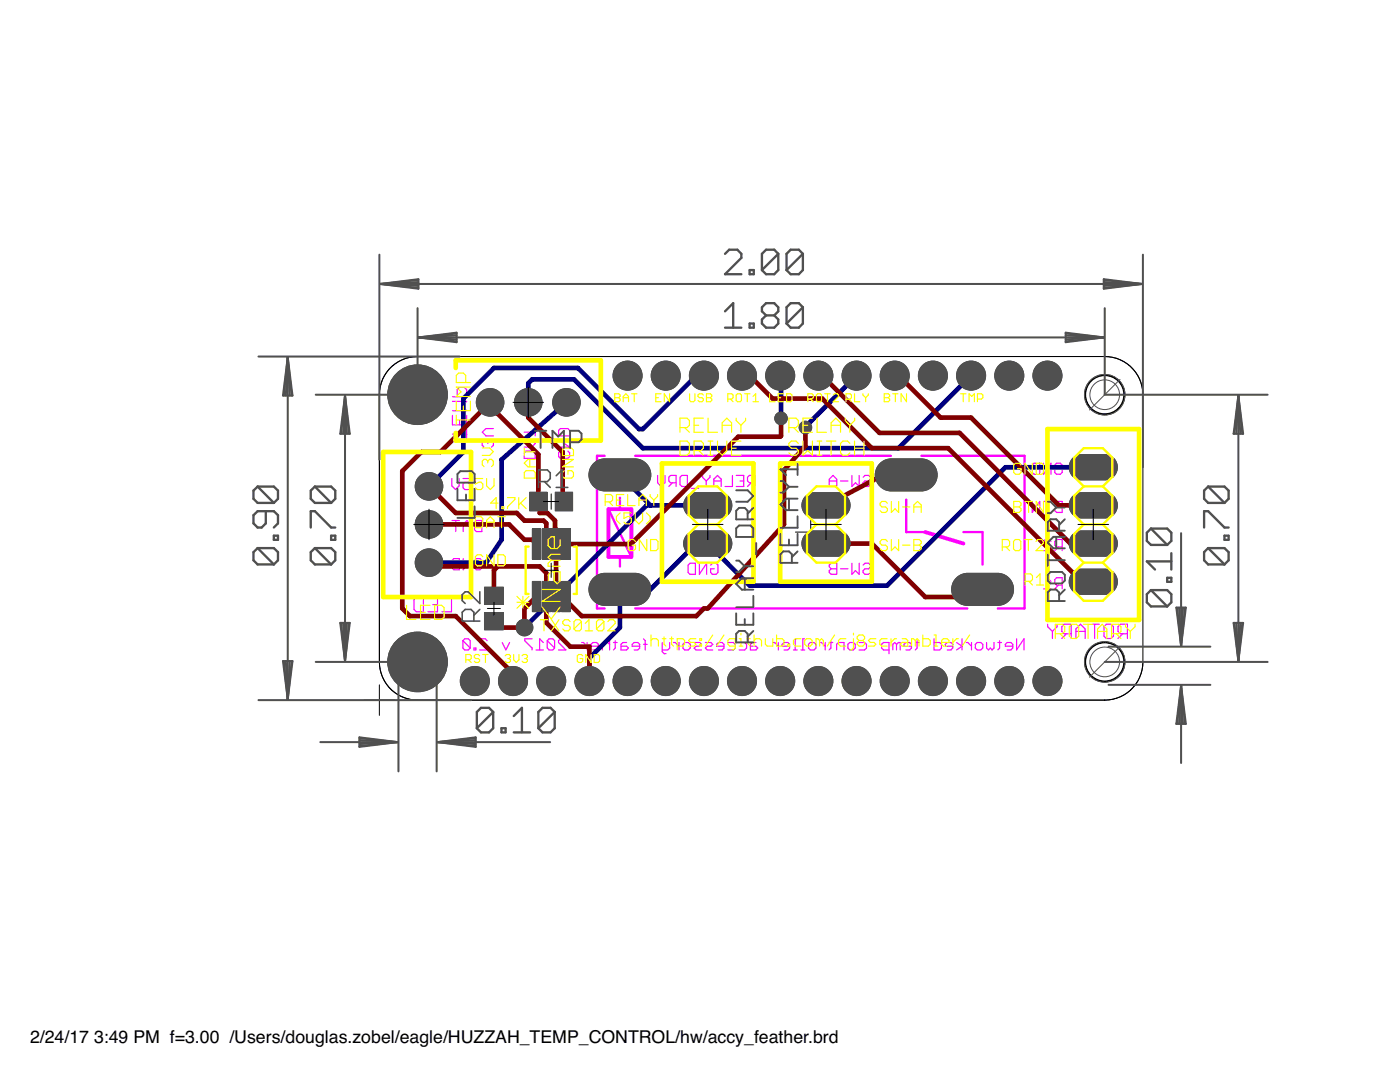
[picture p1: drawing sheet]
<svg xmlns="http://www.w3.org/2000/svg" width="279mm" height="216mm" viewBox="0 0 279 216" stroke-linecap="round" stroke-linejoin="round" font-family="sans-serif">
<defs><g id="words">
<g font-size="3.5">
<text x="6" y="208.2">2/24/17</text>
<text x="18.8" y="208.2">3:49 PM f=3.00 /Users/douglas.zobel/eagle/HUZZAH_TEMP_CONTROL/hw/accy_feather.brd</text>
</g>
</g></defs>
<path d="M158.7 106.2h6.1M161.8 103.1v6.1" fill="none" stroke="#000" stroke-width=".2"/>
<g fill="none" stroke="#f0f" stroke-width=".23">
<path d="M90.3 79.2h2.8v-1.5l-.5-.4h-.9l-.5 .4v1.5M90.2 95.5v1.4l.7 .8 .7-.8v-1.4M90.3 86.6h2.8M90.3 82.9v1.9h2.8v-1.9M90.3 80.1h2.8l-.9 .9 .9 1h-2.8M91.7 83.8v1M92.4 95.5h1.5v1.1l-.7-.4h-.4l-.4 .4v.7l.4 .4h.7l.4-.4M93.1 85.7v1.9M97.3 88.1l-.3-.3h-.4l-.4 .3v.8l.4 .3M97.3 88.1l.4-.3h.4l.4 .3v.8l-.4 .3M97.3 88.1v.4M98.5 85.5h-1.5l-.8 .7 .8 .8h1.5"/>
<path d="M104.6 90.4l.4-.4h1.5l.3 .4v1.1h-2.2zM104.6 87.8h1.5l.7 .7-.7 .7h-1.5M104.6 86.2h2.2M105.7 87.8v1.4M106.8 85.5v1.5M111.8 85.5h1.5l.4 .4v1.1h-2.2v-1.1zM113.3 90l.4 .4v.7l-.4 .4h-1.5l-.3-.4v-.7l.3-.4h.8v.7M113.7 87.8h-2.2l2.2 1.4h-2.2M131.2 94.9v1.4l.8 .8 .7-.8v-1.4M134.2 96.3l-.7 .8M134.9 96.3h-1.1l-.3-.3v-.8l.3-.3h1.1v2.2M136.1 94.9h1.1v2.2h-1.1l-.4-.4v-1.5z"/>
<path d="M138 97.5h1.4M140.2 94.9v.3l.7 .8M140.9 96v1.1M141.7 94.9v.3l-.8 .8M142.5 96h1.4M142.5 97.1v-1.5l.7-.7 .7 .7v1.5M146.2 94.9v2.2h-1.5M146.9 94.9h1.5v2.2h-1.5M147.7 96h.7M149.9 96.3l-.7 .8M150.7 96.3h-1.1l-.4-.3v-.8l.4-.3h1.1v2.2M165.5 96h1.5"/>
<path d="M165.5 97.1v-1.5l.7-.7 .8 .7v1.5M167.7 96h1.5M170 94.9v2.2l.7-.8 .8 .8v-2.2M172.3 95.2l.3-.3h.8l.3 .3v.4l-.3 .4h-.8l-.3 .3v.4l.3 .4h.8l.3-.4M206.4 92.4h1.1v2.2h-1.1l-.4-.3v-1.5zM208.3 92.4v2.2l1.4-2.2v2.2M210.5 92.8l.4-.4h.7l.4 .4v1.5l-.4 .3h-.7l-.4-.3v-.8h.7M82.6 119.7l.5-.4h1.4v2.8h-1.4l-.5-.5zM85.4 119.3h1.9v2.8h-1.9M90.1 119.3v2.8h-1.9M90.2 103.9h1.5M90.6 111.5h1.1v2.2h-1.1l-.4-.4v-1.5z"/>
<path d="M91 103.9v2.2M92.5 106.1v-1.5l.7-.7 .7 .7v1.5M92.5 111.5v2.2l1.4-2.2v2.2M92.5 105h1.4M94.7 111.8l.4-.3h.7l.4 .3v1.5l-.4 .4h-.7l-.4-.4v-.7h.7M95.1 103.9h1.1v2.2h-1.1l-.4-.4v-1.5zM137.7 112.4h1.1v2.2h-1.1l-.4-.4v-1.4zM139.6 112.4v2.2l1.4-2.2v2.2M141.8 112.8l.4-.4h.7l.4 .4v1.4l-.4 .4h-.7l-.4-.4v-.7h.8M165.5 112.8l.4-.4h1.1v2.2h-1.1l-.4-.4v-.3l.4-.4-.4-.4zM165.9 113.5h1.1M167.7 113.5h1.5"/>
<path d="M170 112.4v2.2l.7-.7 .8 .7v-2.2M172.3 112.8l.3-.4h.8l.3 .4v.3l-.3 .4h-.8l-.3 .4v.3l.3 .4h.8l.3-.4M206 100.1v2.2l1.5-2.2v2.2M208.3 100.1h1.4M208.3 117.5h1.4M209 100.1v2.2M209.7 108l-.3-.3h-.8l-.3 .3v.4l1.4 1.5h-1.4M209.7 116l-.7-.7v2.2M210.5 100.4l.4-.3h1.1v2.2h-1.1l-.4-.4v-.4l.4-.3-.4-.4zM210.9 101.2h1.1M211.2 109.1l-.7 .8M211.2 116.8l-.7 .7"/>
<path d="M212 116.8h-1.1l-.4-.4v-.7l.4-.4h1.1v2.2M212 109.1h-1.1l-.4-.3v-.8l.4-.3h1.1v2.2M86.4 120.6h.9M92.4 127.8v1.5l.4 .4h.7l.4-.4M92.4 127.8l.4-.3h.7l.4 .3v1.5M92.4 127.8l1.5 1.5M94.6 129.3h.4v.4h-.4zM97.2 127.8l-.3-.3h-.8l-.4 .3v.4l1.5 1.5h-1.5M100.2 128.2l.8 1.5 .7-1.5M106.2 127.5h-1.5v.3l1.5 1.5v.4M107 129.7h1.4M108.4 128.2l-.7-.7v2.2"/>
<path d="M109.2 127.8v1.5l.4 .4h.7l.4-.4M109.2 127.8l.4-.3h.7l.4 .3v1.5M109.2 127.8l1.5 1.5M112.9 127.8l-.3-.3h-.8l-.3 .3v.4l1.4 1.5h-1.4M116.1 128.2h.3l.8 .7M117.2 128.2v1.5M119.4 128.9h-1.5v-.3l.4-.4h.8l.3 .4v.7l-.3 .4h-.8M121.7 128.6l-.4-.4h-.7l-.4 .4v1.1M121.7 127.5v2.2M122.4 128.2h.8M122.8 127.8v1.5l-.4 .4M125.1 128.2h-.8l-.4 .4v1.1h1.2l.3-.4-.3-.4h-1.2"/>
<path d="M127.7 128.9h-1.5v-.3l.4-.4h.7l.4 .4v.7l-.4 .4h-.7M128.4 127.5l.4 .3v1.9M128.4 128.6h.8M132.2 128.2v1.8l.3 .4h.4M133.6 128.2v1.1l-.3 .4h-1.1M134.4 128.2h.4l.7 .7M135.5 128.2v1.5M136.3 128.6l.4-.4h.7l.4 .4v.7l-.4 .4h-.7l-.4-.4zM138.5 128.2h1.1l.4 .4-.4 .3h-.7l-.4 .4 .4 .4h1.1M140.8 128.2h1.1l.3 .4-.3 .3h-.8l-.3 .4 .3 .4h1.1M144.5 128.9h-1.5v-.3l.4-.4h.7l.4 .4v.7l-.4 .4h-.7M145.3 128.2h1.1l.3 .4v.7l-.3 .4h-1.1"/>
<path d="M147.5 128.2h1.1l.4 .4v.7l-.4 .4h-1.1M150.9 128.2h-.8l-.3 .4v1.1h1.1l.3-.4-.3-.4h-1.1M154.2 128.2h.4l.7 .7M155.3 128.2v1.5M157.6 128.9h-1.5v-.3l.4-.4h.7l.4 .4v.7l-.4 .4h-.7M158.3 129.7h.8M159.1 127.5h-.4v2.2M159.9 129.7h.7M160.6 127.5h-.4v2.2M161.4 128.6l.3-.4h.8l.3 .4v.7l-.3 .4h-.8l-.3-.4zM163.6 128.2h.4l.7 .7M164.7 128.2v1.5"/>
<path d="M165.5 128.2h.7M165.8 127.8v1.5l-.3 .4M167 129.7v-1.1l.3-.4h1.1v1.5M169.2 128.6l.4-.4h.7l.4 .4v.7l-.4 .4h-.7l-.4-.4zM171.4 128.2h1.2l.3 .4v.7l-.3 .4h-1.2M177.4 129.7h-1.1l-.4-.4v-.7l.4-.4h1.1v2.2M178.9 128.6l.4-.4h.4v1.5M178.9 128.6v1.1M178.9 128.6l-.3-.4-.4 .4v1.1M181.9 128.9h-1.5v-.3l.4-.4h.7l.4 .4v.7l-.4 .4h-.7M182.7 128.2h.7M183 127.8v1.5l-.3 .4"/>
<path d="M186.4 127.5v2.2h1.1l.4-.4v-.7l-.4-.4h-1.1M190.1 128.9h-1.4v-.3l.3-.4h.8l.3 .4v.7l-.3 .4h-.8M190.9 128.2l1.1 .7-1.1 .8M192 127.5v2.2M192.8 128.2h.3l.8 .7M193.9 128.2v1.5M194.6 128.6l.4-.4h.7l.4 .4v.7l-.4 .4h-.7l-.4-.4zM196.9 128.2v1.1l.4 .4 .3-.4 .4 .4 .4-.4v-1.1M199.1 128.2h.8M199.5 127.8v1.5l-.4 .4M202.1 128.9h-1.5v-.3l.4-.4h.7l.4 .4v.7l-.4 .4h-.7M202.9 127.5v2.2l1.5-2.2v2.2"/>
<path d="M209.1 124.6v.5l.9 .9M210 126v1.4M211 124.6v.5l-1 .9M212.8 126.4l-.9 1M213.8 126.4h-1.4l-.5-.4v-.9l.5-.5h1.4v2.8M214.7 127.4v-1.9l.9-.9 1 .9v1.9M214.7 126h1.9M217.5 124.6h1.9M218.5 124.6v2.8M220.8 124.6h.9l.5 .5v1.8l-.5 .5h-.9l-.5-.5v-1.8zM224.1 126.4l-1 1M225 126.4h-1.4l-.5-.4v-.9l.5-.5h1.4v2.8"/>
</g>
<path d="M120.7 91h-1.6v30.4h1.6M123.7 99.3v2.3M126.8 91h51M180.8 99.7v6.5h3.9M183.9 91h20.6v30.4h-5.4M121.4 101.6l4.6 9.5M123.7 111.1v1.9M192.3 106.2h3.8v6.4M126.8 121.4h66.2" fill="none" stroke="#f0f" stroke-width=".47"/>
<path d="M121.4 101.6h4.6v9.5h-4.6zM184.7 106.2l7.6 2.3" fill="none" stroke="#f0f" stroke-width=".76"/>
<g fill="#505050" stroke="#505050" stroke-width=".2">
<circle cx="220.5" cy="78.8" r="4"/>
<circle cx="220.5" cy="132.1" r="4"/>
<circle cx="83.3" cy="78.8" r="5.9"/>
<circle cx="83.3" cy="132.1" r="5.9"/>
<circle cx="125.2" cy="75" r="2.9"/>
<circle cx="132.9" cy="75" r="2.9"/>
<circle cx="140.5" cy="75" r="2.9"/>
<circle cx="148.1" cy="75" r="2.9"/>
<circle cx="155.7" cy="75" r="2.9"/>
<circle cx="163.3" cy="75" r="2.9"/>
<circle cx="170.9" cy="75" r="2.9"/>
<circle cx="178.6" cy="75" r="2.9"/>
<circle cx="186.2" cy="75" r="2.9"/>
<circle cx="193.8" cy="75" r="2.9"/>
<circle cx="201.4" cy="75" r="2.9"/>
<circle cx="209" cy="75" r="2.9"/>
<circle cx="125.2" cy="135.9" r="2.9"/>
<circle cx="132.9" cy="135.9" r="2.9"/>
<circle cx="140.5" cy="135.9" r="2.9"/>
<circle cx="148.1" cy="135.9" r="2.9"/>
<circle cx="155.7" cy="135.9" r="2.9"/>
<circle cx="163.3" cy="135.9" r="2.9"/>
<circle cx="170.9" cy="135.9" r="2.9"/>
<circle cx="178.6" cy="135.9" r="2.9"/>
<circle cx="186.2" cy="135.9" r="2.9"/>
<circle cx="193.8" cy="135.9" r="2.9"/>
<circle cx="201.4" cy="135.9" r="2.9"/>
<circle cx="209" cy="135.9" r="2.9"/>
<circle cx="117.6" cy="135.9" r="2.9"/>
<circle cx="110" cy="135.9" r="2.9"/>
<circle cx="102.4" cy="135.9" r="2.9"/>
<circle cx="94.8" cy="135.9" r="2.9"/>
<circle cx="113.1" cy="80.3" r="2.75"/>
<circle cx="105.4" cy="80.3" r="2.75"/>
<circle cx="97.8" cy="80.3" r="2.75"/>
<circle cx="85.6" cy="97" r="2.75"/>
<circle cx="85.6" cy="104.6" r="2.75"/>
<circle cx="85.6" cy="112.3" r="2.75"/>
<circle cx="160.7" cy="85.3" r="1.25"/>
<circle cx="155.9" cy="83.5" r="1.25"/>
<circle cx="104.7" cy="125.2" r="1.66"/>
</g>
<g fill="#505050" stroke="#505050" stroke-width=".2">
<path d="M137 99.2l1-.7 .8-.2h4.9a2.53 2.53 0 0 1 2.4 2.5 2.53 2.53 0 0 1-2.4 2.6h-4.9a2.54 2.54 0 0 1-1.8-4.2z"/>
<path d="M137 106.8l1-.7 .8-.2h4.9a2.53 2.53 0 0 1 2.4 2.6 2.53 2.53 0 0 1-2.4 2.5h-4.9a2.54 2.54 0 0 1-1.8-4.2z"/>
<path d="M214 114.4l.6-.5 1.1-.3h5a2.53 2.53 0 0 1 2.3 2.5 2.53 2.53 0 0 1-2.3 2.5h-5a2.54 2.54 0 0 1-1.7-4.2z"/>
<path d="M214 106.8l.6-.5 1.1-.4h5a2.53 2.53 0 0 1 2.3 2.6 2.53 2.53 0 0 1-2.3 2.5h-5a2.54 2.54 0 0 1-1.7-4.2z"/>
<path d="M214 99.2l.6-.5 1.1-.4h5a2.53 2.53 0 0 1 2.3 2.5 2.53 2.53 0 0 1-2.3 2.6h-5a2.54 2.54 0 0 1-1.7-4.2z"/>
<path d="M214 91.6l.6-.5 1.1-.4h5a2.53 2.53 0 0 1 2.3 2.5 2.53 2.53 0 0 1-2.3 2.6h-5a2.54 2.54 0 0 1-1.7-4.2z"/>
<path d="M118.3 92.7a3.2 3.2 0 0 1 2.2-1.1h6.4a3.2 3.2 0 0 1 3 3.2 3.2 3.2 0 0 1-3 3.2h-6.4a3.2 3.2 0 0 1-2.7-2 3.2 3.2 0 0 1 .5-3.3z"/>
<path d="M118.3 115.5a3.2 3.2 0 0 1 2.2-1.1h6.4a3.2 3.2 0 0 1 3 3.2 3.2 3.2 0 0 1-3 3.2h-6.4a3.2 3.2 0 0 1-2.7-2 3.2 3.2 0 0 1 .5-3.3z"/>
<path d="M175.5 92.7a3.2 3.2 0 0 1 2.1-1.1h6.5a3.2 3.2 0 0 1 2.9 3.2 3.2 3.2 0 0 1-2.9 3.2h-6.5a3.2 3.2 0 0 1-2.7-2 3.2 3.2 0 0 1 .6-3.3z"/>
<path d="M190.7 115.5a3.2 3.2 0 0 1 2.2-1.1h6.4a3.2 3.2 0 0 1 3 3.2 3.2 3.2 0 0 1-3 3.2h-6.4a3.2 3.2 0 0 1-2.7-2 3.2 3.2 0 0 1 .5-3.3z"/>
<path d="M160.6 106.8l.6-.5 1.2-.4h4.9a2.53 2.53 0 0 1 2.4 2.6 2.53 2.53 0 0 1-2.4 2.5h-4.9a2.54 2.54 0 0 1-1.8-4.2z"/>
<path d="M160.6 99.2l.6-.5 1.2-.4h4.9a2.53 2.53 0 0 1 2.4 2.5 2.53 2.53 0 0 1-2.4 2.6h-4.9a2.54 2.54 0 0 1-1.8-4.2z"/>
</g>
<path d="M140.5 75h-1.5l-10.7 10.6h-.8l-12.2-12.2h-16.7l-6.1 6.1v10.7l-6.9 6.8M155.7 75l.2 .1v8.4M170.9 75l-10.2 10.2v.1M193.8 75.7v-.7l-14.5 14.4h-51l-13.7-13.7h-8.4l-.8 .8v3.8M113.1 80.3l-13 11.4v16l-3.1 4.6h-11.4M123.7 94.8l6.1 6M218.2 93.2h-17.5l-23.7 23.6h-27.4l-8.4-8.3h-2.2l-10.7 10.6h-3.1l-1.5-1.5v7.6l-6.1 6.1v4.6M141.2 100.8h-12.1l-24.4 24.4" fill="none" stroke="#000080" stroke-width=".93"/>
<path d="M155.7 75v.2M170.9 75l-.1 .2" fill="none" stroke="#000080" stroke-width=".47"/>
<circle cx="83.3" cy="78.8" r="5.7" fill="#008000" stroke="#008000" stroke-width=".2"/>
<circle cx="83.3" cy="78.8" r="3.7" fill="#fff" stroke="#000" stroke-width=".2"/>
<circle cx="83.3" cy="132.1" r="5.7" fill="#008000" stroke="#008000" stroke-width=".2"/>
<circle cx="83.3" cy="132.1" r="3.7" fill="#fff" stroke="#000" stroke-width=".2"/>
<circle cx="125.2" cy="75" r="2.67" fill="#008000" stroke="#008000" stroke-width=".2"/>
<circle cx="125.2" cy="75" r="1.5" fill="#fff" stroke="#000" stroke-width=".2"/>
<circle cx="132.9" cy="75" r="2.67" fill="#008000" stroke="#008000" stroke-width=".2"/>
<circle cx="132.9" cy="75" r="1.5" fill="#fff" stroke="#000" stroke-width=".2"/>
<circle cx="140.5" cy="75" r="2.67" fill="#008000" stroke="#008000" stroke-width=".2"/>
<circle cx="140.5" cy="75" r="1.5" fill="#fff" stroke="#000" stroke-width=".2"/>
<circle cx="148.1" cy="75" r="2.67" fill="#008000" stroke="#008000" stroke-width=".2"/>
<circle cx="148.1" cy="75" r="1.5" fill="#fff" stroke="#000" stroke-width=".2"/>
<circle cx="155.7" cy="75" r="2.67" fill="#008000" stroke="#008000" stroke-width=".2"/>
<circle cx="155.7" cy="75" r="1.5" fill="#fff" stroke="#000" stroke-width=".2"/>
<circle cx="163.3" cy="75" r="2.67" fill="#008000" stroke="#008000" stroke-width=".2"/>
<circle cx="163.3" cy="75" r="1.5" fill="#fff" stroke="#000" stroke-width=".2"/>
<circle cx="170.9" cy="75" r="2.67" fill="#008000" stroke="#008000" stroke-width=".2"/>
<circle cx="170.9" cy="75" r="1.5" fill="#fff" stroke="#000" stroke-width=".2"/>
<circle cx="178.6" cy="75" r="2.67" fill="#008000" stroke="#008000" stroke-width=".2"/>
<circle cx="178.6" cy="75" r="1.5" fill="#fff" stroke="#000" stroke-width=".2"/>
<circle cx="186.2" cy="75" r="2.67" fill="#008000" stroke="#008000" stroke-width=".2"/>
<circle cx="186.2" cy="75" r="1.5" fill="#fff" stroke="#000" stroke-width=".2"/>
<circle cx="193.8" cy="75" r="2.67" fill="#008000" stroke="#008000" stroke-width=".2"/>
<circle cx="193.8" cy="75" r="1.5" fill="#fff" stroke="#000" stroke-width=".2"/>
<circle cx="201.4" cy="75" r="2.67" fill="#008000" stroke="#008000" stroke-width=".2"/>
<circle cx="201.4" cy="75" r="1.5" fill="#fff" stroke="#000" stroke-width=".2"/>
<circle cx="209" cy="75" r="2.67" fill="#008000" stroke="#008000" stroke-width=".2"/>
<circle cx="209" cy="75" r="1.5" fill="#fff" stroke="#000" stroke-width=".2"/>
<circle cx="125.2" cy="135.9" r="2.67" fill="#008000" stroke="#008000" stroke-width=".2"/>
<circle cx="125.2" cy="135.9" r="1.5" fill="#fff" stroke="#000" stroke-width=".2"/>
<circle cx="132.9" cy="135.9" r="2.67" fill="#008000" stroke="#008000" stroke-width=".2"/>
<circle cx="132.9" cy="135.9" r="1.5" fill="#fff" stroke="#000" stroke-width=".2"/>
<circle cx="140.5" cy="135.9" r="2.67" fill="#008000" stroke="#008000" stroke-width=".2"/>
<circle cx="140.5" cy="135.9" r="1.5" fill="#fff" stroke="#000" stroke-width=".2"/>
<circle cx="148.1" cy="135.9" r="2.67" fill="#008000" stroke="#008000" stroke-width=".2"/>
<circle cx="148.1" cy="135.9" r="1.5" fill="#fff" stroke="#000" stroke-width=".2"/>
<circle cx="155.7" cy="135.9" r="2.67" fill="#008000" stroke="#008000" stroke-width=".2"/>
<circle cx="155.7" cy="135.9" r="1.5" fill="#fff" stroke="#000" stroke-width=".2"/>
<circle cx="163.3" cy="135.9" r="2.67" fill="#008000" stroke="#008000" stroke-width=".2"/>
<circle cx="163.3" cy="135.9" r="1.5" fill="#fff" stroke="#000" stroke-width=".2"/>
<circle cx="170.9" cy="135.9" r="2.67" fill="#008000" stroke="#008000" stroke-width=".2"/>
<circle cx="170.9" cy="135.9" r="1.5" fill="#fff" stroke="#000" stroke-width=".2"/>
<circle cx="178.6" cy="135.9" r="2.67" fill="#008000" stroke="#008000" stroke-width=".2"/>
<circle cx="178.6" cy="135.9" r="1.5" fill="#fff" stroke="#000" stroke-width=".2"/>
<circle cx="186.2" cy="135.9" r="2.67" fill="#008000" stroke="#008000" stroke-width=".2"/>
<circle cx="186.2" cy="135.9" r="1.5" fill="#fff" stroke="#000" stroke-width=".2"/>
<circle cx="193.8" cy="135.9" r="2.67" fill="#008000" stroke="#008000" stroke-width=".2"/>
<circle cx="193.8" cy="135.9" r="1.5" fill="#fff" stroke="#000" stroke-width=".2"/>
<circle cx="201.4" cy="135.9" r="2.67" fill="#008000" stroke="#008000" stroke-width=".2"/>
<circle cx="201.4" cy="135.9" r="1.5" fill="#fff" stroke="#000" stroke-width=".2"/>
<circle cx="209" cy="135.9" r="2.67" fill="#008000" stroke="#008000" stroke-width=".2"/>
<circle cx="209" cy="135.9" r="1.5" fill="#fff" stroke="#000" stroke-width=".2"/>
<circle cx="117.6" cy="135.9" r="2.67" fill="#008000" stroke="#008000" stroke-width=".2"/>
<circle cx="117.6" cy="135.9" r="1.5" fill="#fff" stroke="#000" stroke-width=".2"/>
<circle cx="110" cy="135.9" r="2.67" fill="#008000" stroke="#008000" stroke-width=".2"/>
<circle cx="110" cy="135.9" r="1.5" fill="#fff" stroke="#000" stroke-width=".2"/>
<circle cx="102.4" cy="135.9" r="2.67" fill="#008000" stroke="#008000" stroke-width=".2"/>
<circle cx="102.4" cy="135.9" r="1.5" fill="#fff" stroke="#000" stroke-width=".2"/>
<circle cx="94.8" cy="135.9" r="2.67" fill="#008000" stroke="#008000" stroke-width=".2"/>
<circle cx="94.8" cy="135.9" r="1.5" fill="#fff" stroke="#000" stroke-width=".2"/>
<circle cx="113.1" cy="80.3" r="2.52" fill="#008000" stroke="#008000" stroke-width=".2"/>
<circle cx="113.1" cy="80.3" r="1.52" fill="#fff" stroke="#000" stroke-width=".2"/>
<circle cx="105.4" cy="80.3" r="2.52" fill="#008000" stroke="#008000" stroke-width=".2"/>
<circle cx="105.4" cy="80.3" r="1.52" fill="#fff" stroke="#000" stroke-width=".2"/>
<circle cx="97.8" cy="80.3" r="2.52" fill="#008000" stroke="#008000" stroke-width=".2"/>
<circle cx="97.8" cy="80.3" r="1.52" fill="#fff" stroke="#000" stroke-width=".2"/>
<circle cx="85.6" cy="97" r="2.52" fill="#008000" stroke="#008000" stroke-width=".2"/>
<circle cx="85.6" cy="97" r="1.52" fill="#fff" stroke="#000" stroke-width=".2"/>
<circle cx="85.6" cy="104.6" r="2.52" fill="#008000" stroke="#008000" stroke-width=".2"/>
<circle cx="85.6" cy="104.6" r="1.52" fill="#fff" stroke="#000" stroke-width=".2"/>
<circle cx="85.6" cy="112.3" r="2.52" fill="#008000" stroke="#008000" stroke-width=".2"/>
<circle cx="85.6" cy="112.3" r="1.52" fill="#fff" stroke="#000" stroke-width=".2"/>
<path d="M139 100.8h4.5" fill="none" stroke="#008000" stroke-width="4.6"/>
<circle cx="141.2" cy="100.8" r="1.52" fill="#fff" stroke="#000" stroke-width=".2"/>
<path d="M139 108.5h4.5" fill="none" stroke="#008000" stroke-width="4.6"/>
<circle cx="141.2" cy="108.5" r="1.52" fill="#fff" stroke="#000" stroke-width=".2"/>
<path d="M215.9 116.1h4.6" fill="none" stroke="#008000" stroke-width="4.6"/>
<circle cx="218.2" cy="116.1" r="1.52" fill="#fff" stroke="#000" stroke-width=".2"/>
<path d="M215.9 108.5h4.6" fill="none" stroke="#008000" stroke-width="4.6"/>
<circle cx="218.2" cy="108.5" r="1.52" fill="#fff" stroke="#000" stroke-width=".2"/>
<path d="M215.9 100.8h4.6" fill="none" stroke="#008000" stroke-width="4.6"/>
<circle cx="218.2" cy="100.8" r="1.52" fill="#fff" stroke="#000" stroke-width=".2"/>
<path d="M215.9 93.2h4.6" fill="none" stroke="#008000" stroke-width="4.6"/>
<circle cx="218.2" cy="93.2" r="1.52" fill="#fff" stroke="#000" stroke-width=".2"/>
<path d="M120.7 94.8h6" fill="none" stroke="#008000" stroke-width="5.9"/>
<circle cx="123.7" cy="94.8" r="1.99" fill="#fff" stroke="#000" stroke-width=".2"/>
<path d="M120.7 117.6h6" fill="none" stroke="#008000" stroke-width="5.9"/>
<circle cx="123.7" cy="117.6" r="1.99" fill="#fff" stroke="#000" stroke-width=".2"/>
<path d="M177.9 94.8h5.9" fill="none" stroke="#008000" stroke-width="5.9"/>
<circle cx="180.8" cy="94.8" r="1.99" fill="#fff" stroke="#000" stroke-width=".2"/>
<path d="M193.1 117.6h6" fill="none" stroke="#008000" stroke-width="5.9"/>
<circle cx="196.1" cy="117.6" r="1.99" fill="#fff" stroke="#000" stroke-width=".2"/>
<path d="M162.6 108.5h4.5" fill="none" stroke="#008000" stroke-width="4.6"/>
<circle cx="164.8" cy="108.5" r="1.52" fill="#fff" stroke="#000" stroke-width=".2"/>
<path d="M162.6 100.8h4.5" fill="none" stroke="#008000" stroke-width="4.6"/>
<circle cx="164.8" cy="100.8" r="1.52" fill="#fff" stroke="#000" stroke-width=".2"/>
<circle cx="160.7" cy="85.3" r="1.04" fill="#008000" stroke="#008000" stroke-width=".2"/>
<circle cx="160.7" cy="85.3" r=".49" fill="#fff" stroke="#000" stroke-width=".2"/>
<circle cx="155.9" cy="83.5" r="1.04" fill="#008000" stroke="#008000" stroke-width=".2"/>
<circle cx="155.9" cy="83.5" r=".49" fill="#fff" stroke="#000" stroke-width=".2"/>
<circle cx="104.7" cy="125.2" r="1.44" fill="#008000" stroke="#008000" stroke-width=".2"/>
<circle cx="104.7" cy="125.2" r=".91" fill="#fff" stroke="#000" stroke-width=".2"/>
<g fill="#800000" stroke="#800000" stroke-width=".2">
<path d="M105.9 98.4h3v3.3h-3z"/>
<path d="M111 98.4h3v3.3h-3z"/>
<path d="M106.5 116.2h1.2v5.6h-1.2z"/>
<path d="M108.4 116.2h1.2v5.6h-1.2z"/>
<path d="M110.4 116.2h1.2v5.6h-1.2z"/>
<path d="M112.3 116.2h1.2v5.6h-1.2z"/>
<path d="M112.3 105.8h1.2v5.6h-1.2z"/>
<path d="M110.4 105.8h1.2v5.6h-1.2z"/>
<path d="M108.4 105.8h1.2v5.6h-1.2z"/>
<path d="M106.5 105.8h1.2v5.6h-1.2z"/>
<path d="M96.9 122.5h3.3v3h-3.3z"/>
<path d="M96.9 117.4h3.3v3h-3.3z"/>
</g>
<g fill="none" stroke="#800000" stroke-width=".93">
<path d="M148.1 75h1.5l4.6 4.5h9.9l9.9 9.9h15.2l26.7 26.7h2.3M163.3 75h.8l11.4 11.4h16l22.9 22.8h3l.8-.7M178.6 75h.7l8.4 8.3h6.1l17.5 17.5h6.9M85.6 97l5.4 5.4h12.1l1.6 1.5h3.8l.5 .5v4.2M105.4 80.3v3l6.9 6.9v9.6l.2 .3M155.9 83.5v3.5l-.2 .1h-8.4l-21.4 21.5h-13M160.7 85.3v3.7l-4.2 4.8v10.8l-15.3 16.8h-.7l-1.5 1.5h-22.9l-3.2-3.1v-.8l.1 .1M180.8 94.8h-4.5l-11.5 6M85.6 112.3l.8 .7h21.3l1.3 1.3v9.9l4.8 4.8h3.8v6.9M85.6 104.6h16l3.1 3.1h1.5l.9 .9M99.3 113l-.7 .8v5.1M107.1 119l-2.4 2.4v3.8h-4.9l-1.2-1.2"/>
<path d="M111 119v-13.4l-.2-.2v-1.5l-1.6-1.5h-1.5v-2l-.3-.3v-9.4l-8.1-8.1v-.8l-1.5-1.5-9.9 9.9h-3.8l-3.8 3.8v27.4l1.5 1.5h9.2l11.4 11.5v1.5M112.9 108.5v.1M113 108.5l-.1 .1M164.8 108.5h9.2l10.7 10.6h9.9l1.5-1.5"/>
</g>
<circle cx="83.3" cy="78.8" r="5.7" fill="#008000" stroke="#008000" stroke-width=".2"/>
<circle cx="83.3" cy="78.8" r="3.7" fill="#fff" stroke="#000" stroke-width=".2"/>
<circle cx="83.3" cy="132.1" r="5.7" fill="#008000" stroke="#008000" stroke-width=".2"/>
<circle cx="83.3" cy="132.1" r="3.7" fill="#fff" stroke="#000" stroke-width=".2"/>
<circle cx="125.2" cy="75" r="2.67" fill="#008000" stroke="#008000" stroke-width=".2"/>
<circle cx="125.2" cy="75" r="1.5" fill="#fff" stroke="#000" stroke-width=".2"/>
<circle cx="132.9" cy="75" r="2.67" fill="#008000" stroke="#008000" stroke-width=".2"/>
<circle cx="132.9" cy="75" r="1.5" fill="#fff" stroke="#000" stroke-width=".2"/>
<circle cx="140.5" cy="75" r="2.67" fill="#008000" stroke="#008000" stroke-width=".2"/>
<circle cx="140.5" cy="75" r="1.5" fill="#fff" stroke="#000" stroke-width=".2"/>
<circle cx="148.1" cy="75" r="2.67" fill="#008000" stroke="#008000" stroke-width=".2"/>
<circle cx="148.1" cy="75" r="1.5" fill="#fff" stroke="#000" stroke-width=".2"/>
<circle cx="155.7" cy="75" r="2.67" fill="#008000" stroke="#008000" stroke-width=".2"/>
<circle cx="155.7" cy="75" r="1.5" fill="#fff" stroke="#000" stroke-width=".2"/>
<circle cx="163.3" cy="75" r="2.67" fill="#008000" stroke="#008000" stroke-width=".2"/>
<circle cx="163.3" cy="75" r="1.5" fill="#fff" stroke="#000" stroke-width=".2"/>
<circle cx="170.9" cy="75" r="2.67" fill="#008000" stroke="#008000" stroke-width=".2"/>
<circle cx="170.9" cy="75" r="1.5" fill="#fff" stroke="#000" stroke-width=".2"/>
<circle cx="178.6" cy="75" r="2.67" fill="#008000" stroke="#008000" stroke-width=".2"/>
<circle cx="178.6" cy="75" r="1.5" fill="#fff" stroke="#000" stroke-width=".2"/>
<circle cx="186.2" cy="75" r="2.67" fill="#008000" stroke="#008000" stroke-width=".2"/>
<circle cx="186.2" cy="75" r="1.5" fill="#fff" stroke="#000" stroke-width=".2"/>
<circle cx="193.8" cy="75" r="2.67" fill="#008000" stroke="#008000" stroke-width=".2"/>
<circle cx="193.8" cy="75" r="1.5" fill="#fff" stroke="#000" stroke-width=".2"/>
<circle cx="201.4" cy="75" r="2.67" fill="#008000" stroke="#008000" stroke-width=".2"/>
<circle cx="201.4" cy="75" r="1.5" fill="#fff" stroke="#000" stroke-width=".2"/>
<circle cx="209" cy="75" r="2.67" fill="#008000" stroke="#008000" stroke-width=".2"/>
<circle cx="209" cy="75" r="1.5" fill="#fff" stroke="#000" stroke-width=".2"/>
<circle cx="125.2" cy="135.9" r="2.67" fill="#008000" stroke="#008000" stroke-width=".2"/>
<circle cx="125.2" cy="135.9" r="1.5" fill="#fff" stroke="#000" stroke-width=".2"/>
<circle cx="132.9" cy="135.9" r="2.67" fill="#008000" stroke="#008000" stroke-width=".2"/>
<circle cx="132.9" cy="135.9" r="1.5" fill="#fff" stroke="#000" stroke-width=".2"/>
<circle cx="140.5" cy="135.9" r="2.67" fill="#008000" stroke="#008000" stroke-width=".2"/>
<circle cx="140.5" cy="135.9" r="1.5" fill="#fff" stroke="#000" stroke-width=".2"/>
<circle cx="148.1" cy="135.9" r="2.67" fill="#008000" stroke="#008000" stroke-width=".2"/>
<circle cx="148.1" cy="135.9" r="1.5" fill="#fff" stroke="#000" stroke-width=".2"/>
<circle cx="155.7" cy="135.9" r="2.67" fill="#008000" stroke="#008000" stroke-width=".2"/>
<circle cx="155.7" cy="135.9" r="1.5" fill="#fff" stroke="#000" stroke-width=".2"/>
<circle cx="163.3" cy="135.9" r="2.67" fill="#008000" stroke="#008000" stroke-width=".2"/>
<circle cx="163.3" cy="135.9" r="1.5" fill="#fff" stroke="#000" stroke-width=".2"/>
<circle cx="170.9" cy="135.9" r="2.67" fill="#008000" stroke="#008000" stroke-width=".2"/>
<circle cx="170.9" cy="135.9" r="1.5" fill="#fff" stroke="#000" stroke-width=".2"/>
<circle cx="178.6" cy="135.9" r="2.67" fill="#008000" stroke="#008000" stroke-width=".2"/>
<circle cx="178.6" cy="135.9" r="1.5" fill="#fff" stroke="#000" stroke-width=".2"/>
<circle cx="186.2" cy="135.9" r="2.67" fill="#008000" stroke="#008000" stroke-width=".2"/>
<circle cx="186.2" cy="135.9" r="1.5" fill="#fff" stroke="#000" stroke-width=".2"/>
<circle cx="193.8" cy="135.9" r="2.67" fill="#008000" stroke="#008000" stroke-width=".2"/>
<circle cx="193.8" cy="135.9" r="1.5" fill="#fff" stroke="#000" stroke-width=".2"/>
<circle cx="201.4" cy="135.9" r="2.67" fill="#008000" stroke="#008000" stroke-width=".2"/>
<circle cx="201.4" cy="135.9" r="1.5" fill="#fff" stroke="#000" stroke-width=".2"/>
<circle cx="209" cy="135.9" r="2.67" fill="#008000" stroke="#008000" stroke-width=".2"/>
<circle cx="209" cy="135.9" r="1.5" fill="#fff" stroke="#000" stroke-width=".2"/>
<circle cx="117.6" cy="135.9" r="2.67" fill="#008000" stroke="#008000" stroke-width=".2"/>
<circle cx="117.6" cy="135.9" r="1.5" fill="#fff" stroke="#000" stroke-width=".2"/>
<circle cx="110" cy="135.9" r="2.67" fill="#008000" stroke="#008000" stroke-width=".2"/>
<circle cx="110" cy="135.9" r="1.5" fill="#fff" stroke="#000" stroke-width=".2"/>
<circle cx="102.4" cy="135.9" r="2.67" fill="#008000" stroke="#008000" stroke-width=".2"/>
<circle cx="102.4" cy="135.9" r="1.5" fill="#fff" stroke="#000" stroke-width=".2"/>
<circle cx="94.8" cy="135.9" r="2.67" fill="#008000" stroke="#008000" stroke-width=".2"/>
<circle cx="94.8" cy="135.9" r="1.5" fill="#fff" stroke="#000" stroke-width=".2"/>
<circle cx="113.1" cy="80.3" r="2.52" fill="#008000" stroke="#008000" stroke-width=".2"/>
<circle cx="113.1" cy="80.3" r="1.52" fill="#fff" stroke="#000" stroke-width=".2"/>
<circle cx="105.4" cy="80.3" r="2.52" fill="#008000" stroke="#008000" stroke-width=".2"/>
<circle cx="105.4" cy="80.3" r="1.52" fill="#fff" stroke="#000" stroke-width=".2"/>
<circle cx="97.8" cy="80.3" r="2.52" fill="#008000" stroke="#008000" stroke-width=".2"/>
<circle cx="97.8" cy="80.3" r="1.52" fill="#fff" stroke="#000" stroke-width=".2"/>
<circle cx="85.6" cy="97" r="2.52" fill="#008000" stroke="#008000" stroke-width=".2"/>
<circle cx="85.6" cy="97" r="1.52" fill="#fff" stroke="#000" stroke-width=".2"/>
<circle cx="85.6" cy="104.6" r="2.52" fill="#008000" stroke="#008000" stroke-width=".2"/>
<circle cx="85.6" cy="104.6" r="1.52" fill="#fff" stroke="#000" stroke-width=".2"/>
<circle cx="85.6" cy="112.3" r="2.52" fill="#008000" stroke="#008000" stroke-width=".2"/>
<circle cx="85.6" cy="112.3" r="1.52" fill="#fff" stroke="#000" stroke-width=".2"/>
<path d="M139 100.8h4.5" fill="none" stroke="#008000" stroke-width="4.6"/>
<circle cx="141.2" cy="100.8" r="1.52" fill="#fff" stroke="#000" stroke-width=".2"/>
<path d="M139 108.5h4.5" fill="none" stroke="#008000" stroke-width="4.6"/>
<circle cx="141.2" cy="108.5" r="1.52" fill="#fff" stroke="#000" stroke-width=".2"/>
<path d="M215.9 116.1h4.6" fill="none" stroke="#008000" stroke-width="4.6"/>
<circle cx="218.2" cy="116.1" r="1.52" fill="#fff" stroke="#000" stroke-width=".2"/>
<path d="M215.9 108.5h4.6" fill="none" stroke="#008000" stroke-width="4.6"/>
<circle cx="218.2" cy="108.5" r="1.52" fill="#fff" stroke="#000" stroke-width=".2"/>
<path d="M215.9 100.8h4.6" fill="none" stroke="#008000" stroke-width="4.6"/>
<circle cx="218.2" cy="100.8" r="1.52" fill="#fff" stroke="#000" stroke-width=".2"/>
<path d="M215.9 93.2h4.6" fill="none" stroke="#008000" stroke-width="4.6"/>
<circle cx="218.2" cy="93.2" r="1.52" fill="#fff" stroke="#000" stroke-width=".2"/>
<path d="M120.7 94.8h6" fill="none" stroke="#008000" stroke-width="5.9"/>
<circle cx="123.7" cy="94.8" r="1.99" fill="#fff" stroke="#000" stroke-width=".2"/>
<path d="M120.7 117.6h6" fill="none" stroke="#008000" stroke-width="5.9"/>
<circle cx="123.7" cy="117.6" r="1.99" fill="#fff" stroke="#000" stroke-width=".2"/>
<path d="M177.9 94.8h5.9" fill="none" stroke="#008000" stroke-width="5.9"/>
<circle cx="180.8" cy="94.8" r="1.99" fill="#fff" stroke="#000" stroke-width=".2"/>
<path d="M193.1 117.6h6" fill="none" stroke="#008000" stroke-width="5.9"/>
<circle cx="196.1" cy="117.6" r="1.99" fill="#fff" stroke="#000" stroke-width=".2"/>
<path d="M162.6 108.5h4.5" fill="none" stroke="#008000" stroke-width="4.6"/>
<circle cx="164.8" cy="108.5" r="1.52" fill="#fff" stroke="#000" stroke-width=".2"/>
<path d="M162.6 100.8h4.5" fill="none" stroke="#008000" stroke-width="4.6"/>
<circle cx="164.8" cy="100.8" r="1.52" fill="#fff" stroke="#000" stroke-width=".2"/>
<circle cx="160.7" cy="85.3" r="1.04" fill="#008000" stroke="#008000" stroke-width=".2"/>
<circle cx="160.7" cy="85.3" r=".49" fill="#fff" stroke="#000" stroke-width=".2"/>
<circle cx="155.9" cy="83.5" r="1.04" fill="#008000" stroke="#008000" stroke-width=".2"/>
<circle cx="155.9" cy="83.5" r=".49" fill="#fff" stroke="#000" stroke-width=".2"/>
<circle cx="104.7" cy="125.2" r="1.44" fill="#008000" stroke="#008000" stroke-width=".2"/>
<circle cx="104.7" cy="125.2" r=".91" fill="#fff" stroke="#000" stroke-width=".2"/>
<g fill="#505050" stroke="#505050" stroke-width=".2">
<circle cx="220.5" cy="78.8" r="4"/>
<circle cx="220.5" cy="132.1" r="4"/>
<circle cx="83.3" cy="78.8" r="5.9"/>
<circle cx="83.3" cy="132.1" r="5.9"/>
<circle cx="125.2" cy="75" r="2.9"/>
<circle cx="132.9" cy="75" r="2.9"/>
<circle cx="140.5" cy="75" r="2.9"/>
<circle cx="148.1" cy="75" r="2.9"/>
<circle cx="155.7" cy="75" r="2.9"/>
<circle cx="163.3" cy="75" r="2.9"/>
<circle cx="170.9" cy="75" r="2.9"/>
<circle cx="178.6" cy="75" r="2.9"/>
<circle cx="186.2" cy="75" r="2.9"/>
<circle cx="193.8" cy="75" r="2.9"/>
<circle cx="201.4" cy="75" r="2.9"/>
<circle cx="209" cy="75" r="2.9"/>
<circle cx="125.2" cy="135.9" r="2.9"/>
<circle cx="132.9" cy="135.9" r="2.9"/>
<circle cx="140.5" cy="135.9" r="2.9"/>
<circle cx="148.1" cy="135.9" r="2.9"/>
<circle cx="155.7" cy="135.9" r="2.9"/>
<circle cx="163.3" cy="135.9" r="2.9"/>
<circle cx="170.9" cy="135.9" r="2.9"/>
<circle cx="178.6" cy="135.9" r="2.9"/>
<circle cx="186.2" cy="135.9" r="2.9"/>
<circle cx="193.8" cy="135.9" r="2.9"/>
<circle cx="201.4" cy="135.9" r="2.9"/>
<circle cx="209" cy="135.9" r="2.9"/>
<circle cx="117.6" cy="135.9" r="2.9"/>
<circle cx="110" cy="135.9" r="2.9"/>
<circle cx="102.4" cy="135.9" r="2.9"/>
<circle cx="94.8" cy="135.9" r="2.9"/>
<circle cx="113.1" cy="80.3" r="2.75"/>
<circle cx="105.4" cy="80.3" r="2.75"/>
<circle cx="97.8" cy="80.3" r="2.75"/>
<circle cx="85.6" cy="97" r="2.75"/>
<circle cx="85.6" cy="104.6" r="2.75"/>
<circle cx="85.6" cy="112.3" r="2.75"/>
<circle cx="160.7" cy="85.3" r="1.25"/>
<circle cx="155.9" cy="83.5" r="1.25"/>
<circle cx="104.7" cy="125.2" r="1.66"/>
</g>
<g fill="#505050" stroke="#505050" stroke-width=".2">
<path d="M105.7 98.2h3.5v3.8h-3.5z"/>
<path d="M110.8 98.2h3.5v3.8h-3.5z"/>
<path d="M137 99.2l1-.7 .8-.2h4.9a2.53 2.53 0 0 1 2.4 2.5 2.53 2.53 0 0 1-2.4 2.6h-4.9a2.54 2.54 0 0 1-1.8-4.2z"/>
<path d="M137 106.8l1-.7 .8-.2h4.9a2.53 2.53 0 0 1 2.4 2.6 2.53 2.53 0 0 1-2.4 2.5h-4.9a2.54 2.54 0 0 1-1.8-4.2z"/>
<path d="M214 114.4l.6-.5 1.1-.3h5a2.53 2.53 0 0 1 2.3 2.5 2.53 2.53 0 0 1-2.3 2.5h-5a2.54 2.54 0 0 1-1.7-4.2z"/>
<path d="M214 106.8l.6-.5 1.1-.4h5a2.53 2.53 0 0 1 2.3 2.6 2.53 2.53 0 0 1-2.3 2.5h-5a2.54 2.54 0 0 1-1.7-4.2z"/>
<path d="M214 99.2l.6-.5 1.1-.4h5a2.53 2.53 0 0 1 2.3 2.5 2.53 2.53 0 0 1-2.3 2.6h-5a2.54 2.54 0 0 1-1.7-4.2z"/>
<path d="M214 91.6l.6-.5 1.1-.4h5a2.53 2.53 0 0 1 2.3 2.5 2.53 2.53 0 0 1-2.3 2.6h-5a2.54 2.54 0 0 1-1.7-4.2z"/>
<path d="M106.2 116h1.7v6.1h-1.7z"/>
<path d="M108.2 116h1.7v6.1h-1.7z"/>
<path d="M110.1 116h1.7v6.1h-1.7z"/>
<path d="M112.1 116h1.7v6.1h-1.7z"/>
<path d="M112.1 105.5h1.7v6.1h-1.7z"/>
<path d="M110.1 105.5h1.7v6.1h-1.7z"/>
<path d="M108.2 105.5h1.7v6.1h-1.7z"/>
<path d="M106.2 105.5h1.7v6.1h-1.7z"/>
<path d="M96.7 122.2h3.8v3.5h-3.8z"/>
<path d="M96.7 117.1h3.8v3.5h-3.8z"/>
<path d="M118.3 92.7a3.2 3.2 0 0 1 2.2-1.1h6.4a3.2 3.2 0 0 1 3 3.2 3.2 3.2 0 0 1-3 3.2h-6.4a3.2 3.2 0 0 1-2.7-2 3.2 3.2 0 0 1 .5-3.3z"/>
<path d="M118.3 115.5a3.2 3.2 0 0 1 2.2-1.1h6.4a3.2 3.2 0 0 1 3 3.2 3.2 3.2 0 0 1-3 3.2h-6.4a3.2 3.2 0 0 1-2.7-2 3.2 3.2 0 0 1 .5-3.3z"/>
<path d="M175.5 92.7a3.2 3.2 0 0 1 2.1-1.1h6.5a3.2 3.2 0 0 1 2.9 3.2 3.2 3.2 0 0 1-2.9 3.2h-6.5a3.2 3.2 0 0 1-2.7-2 3.2 3.2 0 0 1 .6-3.3z"/>
<path d="M190.7 115.5a3.2 3.2 0 0 1 2.2-1.1h6.4a3.2 3.2 0 0 1 3 3.2 3.2 3.2 0 0 1-3 3.2h-6.4a3.2 3.2 0 0 1-2.7-2 3.2 3.2 0 0 1 .5-3.3z"/>
<path d="M160.6 106.8l.6-.5 1.2-.4h4.9a2.53 2.53 0 0 1 2.4 2.6 2.53 2.53 0 0 1-2.4 2.5h-4.9a2.54 2.54 0 0 1-1.8-4.2z"/>
<path d="M160.6 99.2l.6-.5 1.2-.4h4.9a2.53 2.53 0 0 1 2.4 2.5 2.53 2.53 0 0 1-2.4 2.6h-4.9a2.54 2.54 0 0 1-1.8-4.2z"/>
<path d="M105.9 98.4h3v3.3h-3z"/>
<path d="M111 98.4h3v3.3h-3z"/>
<path d="M106.5 116.2h1.2v5.6h-1.2z"/>
<path d="M108.4 116.2h1.2v5.6h-1.2z"/>
<path d="M110.4 116.2h1.2v5.6h-1.2z"/>
<path d="M112.3 116.2h1.2v5.6h-1.2z"/>
<path d="M112.3 105.8h1.2v5.6h-1.2z"/>
<path d="M110.4 105.8h1.2v5.6h-1.2z"/>
<path d="M108.4 105.8h1.2v5.6h-1.2z"/>
<path d="M106.5 105.8h1.2v5.6h-1.2z"/>
<path d="M96.9 122.5h3.3v3h-3.3z"/>
<path d="M96.9 117.4h3.3v3h-3.3z"/>
</g>
<g fill="none" stroke="#ff0" stroke-width=".23">
<path d="M92.9 76.3v-1.4l-.4-.5h-1l-.4 .5v1.4h2.8M93.9 77.2h-2.8l.9 1-.9 .9h2.8M122.7 78.6h.8l.3 .2v.3l-.3 .3 .3 .2v.3l-.3 .3h-.8zM122.7 79.4h.8M124.4 79.4h1M126 78.6h1.1M126.6 78.6v1.6M130.9 79.4h.5M131.9 78.6h-1v1.6h1M133.6 78.6v1.6l-1-1.6v1.6M137.6 78.6v1.3l.3 .3h.5l.3-.3v-1.3M140.4 78.8l-.3-.2h-.5l-.3 .2v.3l.3 .3h.5l.3 .2v.3l-.3 .3h-.5l-.3-.3"/>
<path d="M141 78.6h.8l.2 .2v.3l-.2 .3 .2 .2v.3l-.2 .3h-.8zM141 79.4h.8M145.2 79.6h.8l.3-.2v-.6l-.3-.2h-.8v1.6M145.8 79.6l.5 .6M146.9 78.8l.3-.2h.5l.3 .2v1.1l-.3 .3h-.5l-.3-.3zM148.6 78.6h1.1M149.1 78.6v1.6M150.3 79.1l.5-.5v1.6M153.6 78.6v1.6h1.1M155.3 79.4h.5M156.4 78.6h-1.1v1.6h1.1M157 78.6h.8l.3 .2v1.1l-.3 .3h-.8z"/>
<path d="M161.2 79.6h.8l.3-.2v-.6l-.3-.2h-.8v1.6M161.8 79.6l.5 .6M162.9 78.8l.3-.2h.5l.3 .2v1.1l-.3 .3h-.5l-.3-.3zM164.6 78.6h1.1M165.1 78.6v1.6M166.3 78.8l.3-.2h.5l.2 .2v.3l-1 1.1h1M168.8 79.6h.9l.2-.2v-.6l-.2-.2h-.9v1.6M169.4 79.6l.5 .6M170.5 78.6v1.6h1.1M172.2 78.6v.2l.6 .6M172.8 79.4v.8M173.3 78.6v.2l-.5 .6"/>
<path d="M176.5 78.6h.8l.2 .2v.3l-.2 .3 .2 .2v.3l-.2 .3h-.8zM176.5 79.4h.8M178.2 78.6h1M178.7 78.6v1.6M180.9 78.6v1.6l-1.1-1.6v1.6M191.7 78.6h1.1M192.2 78.6v1.6M195.1 79.6h.8l.3-.2v-.6l-.3-.2h-.8v1.6M91.1 83.8h2.8M91.1 80.1v1.8h2.8v-1.8M91.1 82.8v1.9M92.5 81v.9"/>
<path d="M96.2 89.4h1.5l.7 .7-.7 .8h-1.5M96.4 95.5h-1.5v1.1l.7-.4h.4l.4 .4v.7l-.4 .4h-.8l-.3-.4M97.1 95.5v1.4l.8 .8 .7-.8v-1.4M97.3 92l-.3-.3h-.4l-.4 .3v.8l.4 .3M97.3 92l.4-.3h.4l.3 .3v.8l-.3 .3M97.3 92v.4M101.3 99.3h1.5v.4l-1.5 1.4v.4M103.5 99.3v2.2M104.6 89.4v1.5M104.6 90.2h2.2M105 93.9h1.5l.3 .4v1.1h-2.2v-1.1zM105 99.3l-1.5 1.5"/>
<path d="M105.7 91.7v1.5M106.8 91.7h-1.4l-.8 .7 .8 .8h1.4M112.2 91.7h2.2l-2.2 1.5h2.2M112.6 89.4h1.5l.3 .4v1.1h-2.2v-1.1zM112.6 93.9l-.4 .4v.7l.4 .4h1.5l.3-.4v-.7l-.3-.4h-.8v.8M123 99.8h.8M124.4 80.2v-1.1l.5-.5 .5 .5v1.1M124.5 98.7h-1.5v2.2h1.5M125.3 98.7v2.2h1.4M127.5 99.8h1.5M129.8 98.7v.3l.7 .8M130.5 99.8v1.1"/>
<path d="M131.2 98.7v.3l-.7 .8M135.7 85.3h1.4l.5-.4v-1l-.5-.5h-1.4v2.9M135.7 88h1.4l.5 .5v1.9l-.5 .4h-1.4zM136.6 85.3l1 1M138.5 89.9h1.4l.5-.5v-.9l-.5-.5h-1.4v2.8M138.5 84.9h.9M139.4 89.9l1 .9M140.4 83.4h-1.9v2.9h1.9M141.3 83.4v2.9h1.9M141.3 90.8h1M141.3 88h1M141.8 88v2.8"/>
<path d="M143.2 88v1.9l.9 .9 1-.9v-1.9M144.1 84.9h1.9M144.1 86.3v-1.9l1-1 .9 1v1.9M146 89.4h.9M146.9 83.4v.5l1 1M147.9 84.9v1.4M147.9 88h-1.9v2.8h1.9M148.8 83.4v.5l-.9 1M150.3 80.2h1.1M157.4 85.3h1.5l.4-.4v-1l-.4-.5h-1.5v2.9M158.4 85.3l.9 1M159.3 88.5l-.4-.5h-1l-.5 .5v.4l.5 .5h1l.4 .5v.5l-.4 .4h-1l-.5-.4"/>
<path d="M160.3 84.9h.9M160.3 88v2.8l.9-.9 .9 .9v-2.8M162.1 83.4h-1.8v2.9h1.8M163.1 83.4v2.9h1.8M163.1 90.8h.9M163.1 88h.9M163.5 88v2.8M164.9 88h1.9M165.9 84.9h1.8M165.9 86.3v-1.9l.9-1 .9 1v1.9M165.9 88v2.8M168.7 83.4v.5l.9 1"/>
<path d="M169.6 88.5l-.5-.5h-.9l-.5 .5v1.9l.5 .4h.9l.5-.4M169.6 84.9v1.4M170.5 89.4h1.9M170.5 88v2.8M170.6 83.4v.5l-1 1M172.4 88v2.8M193.4 80.2v-1.6l.5 .5 .6-.5v1.6M203.8 92.8l-.4-.4h-.7l-.4 .4v1.5l.4 .3h.7l.4-.3v-.8h-.8M206 92.4v2.2l-1.4-2.2v2.2M206.8 92.4h1.1l.4 .4v1.5l-.4 .3h-1.1zM94.9 103.1h1.1l.4 .4v1.4l-.4 .4h-1.1zM96.4 111.1l-.4-.4h-.8l-.3 .4v1.5l.3 .3h.8l.4-.3v-.8h-.8"/>
<path d="M97.1 105.3v-1.5l.8-.7 .7 .7v1.5M97.1 104.2h1.5M98.6 110.7v2.2l-1.5-2.2v2.2M99.4 103.1h1.4M99.4 110.7h1.1l.3 .4v1.5l-.3 .3h-1.1zM99.4 100.4h-1.5l1.1-1.1v2.2M100.1 103.1v2.2M100.2 101.1h.3v.4h-.3zM103.2 119l2.4 2.4M103.9 100.4l1.1 1.1M104.4 119v2.4M105.6 119l-2.4 2.4"/>
<path d="M108.2 117.6h3.6l-3.6 2.4h3.6M110 111.8h1.8M110 111.8l-.6 .6v.6h2.4M110.6 114.1v1.8l.6 .6 .6-.6v-1.8h-1.8l-.6 .6v1.2M111.8 107.7v1.2l-.6 .6h-1.2l-.6-.6v-1.2l.6-.6h.6v2.4M111.8 110.6h-1.8l-.6 .6 .6 .6M120.8 100.1h1.1l.4-.3v-.8l-.4-.3h-1.1v2.2M121.5 100.1l.8 .8M123.8 102.3l-.8 .8v.7l.8 .7M126 102.3h-1.5v1.1l.8-.3h.3l.4 .3v.8l-.4 .3h-.7l-.4-.3M126.8 102.3v1.5l.7 .7 .7-.7v-1.5M126.8 108l-.4-.3h-.7l-.4 .3v1.5l.4 .4h.7l.4-.4v-.7h-.7"/>
<path d="M127.5 100.9v-1.5l.7-.7 .8 .7v1.5M129 102.3l.8 .8v.7l-.8 .7M129.1 107.7v2.2l-1.5-2.2v2.2M129.8 107.7h1.1l.4 .3v1.5l-.4 .4h-1.1zM177.1 100.4l-.4-.3h-.7l-.4 .3v.4l.4 .4h.7l.4 .3v.4l-.4 .4h-.7l-.4-.4M177.1 108l-.4-.3h-.7l-.4 .3v.4l.4 .4h.7l.4 .3v.4l-.4 .4h-.7l-.4-.4M177.9 100.1v2.2l.7-.8 .7 .8v-2.2M177.9 107.7v2.2l.7-.8 .7 .8v-2.2M180.1 101.2h1.5M180.1 108.8h1.5M182.4 101.2h1.5M182.4 107.7h1.1l.4 .3v.4l-.4 .4 .4 .3v.4l-.4 .4h-1.1z"/>
<path d="M182.4 108.8h1.1M182.4 102.3v-1.5l.7-.7 .8 .7v1.5M200 109.1h1.1l.4-.3v-.8l-.4-.3h-1.1v2.2M200.7 109.1l.8 .8M202.3 101.2h1.1M202.3 100.1h1.1l.4 .3v.4l-.4 .4 .4 .3v.4l-.4 .4h-1.1zM202.6 107.7h.8l.3 .3v1.5l-.3 .4h-.8l-.3-.4v-1.5zM204.5 107.7h1.5M204.6 100.1h1.4M204.6 116h1.1l.4-.4v-.7l-.4-.4h-1.1v2.2M205.2 107.7v2.2M205.3 100.1v2.2"/>
<path d="M205.3 116l.8 .7M206.8 108l.3-.3h.8l.3 .3v.4l-1.4 1.5h1.4M206.8 115.3l.8-.8v2.2M206.8 116.7h1.5M208.3 100.1v2.2l-1.5-2.2v2.2M81.1 120.8v2.8h1.9M83.9 122.2h1M85.8 120.8h-1.9v2.8h1.9M86.7 120.8h1.4l.5 .4v1.9l-.5 .5h-1.4zM93 131.7h.8l.2-.3v-.5l-.2-.3h-.8v1.6M93.5 131.7l.5 .5M95.7 130.9l-.2-.3h-.6l-.2 .3v.2l.2 .3h.6l.2 .3v.2l-.2 .3h-.6l-.2-.3"/>
<path d="M96.3 130.6h1.1M96.9 130.6v1.6M100.8 130.9l.3-.3h.5l.3 .3v.2l-.3 .3M101.3 131.4h.3M101.6 131.4l.3 .3v.2l-.3 .3h-.5l-.3-.3M102.5 130.6v1.1l.5 .5 .6-.5v-1.1M103.2 120.2h2.4M104.2 130.9l.3-.3h.5l.3 .3v.2l-.3 .3M104.7 131.4h.3M105 131.4l.3 .3v.2l-.3 .3h-.5l-.3-.3M107.8 123.7h1.5M108.2 121.1l1.8 2.4 1.8-2.4"/>
<path d="M108.6 123.7v2.2M110.1 123.7l1.4 2.2M111.5 123.7l-1.4 2.2M113.8 124l-.4-.3h-.7l-.4 .3v.4l.4 .4h.7l.4 .3v.4l-.4 .4h-.7l-.4-.4M116 124l-.3-.3h-.8l-.3 .3v1.5M116 124v1.5l-.3 .4h-.8l-.3-.4M116 124l-1.4 1.5M116.3 130.9l-.3-.3h-.5l-.3 .3v1l.3 .3h.5l.3-.3v-.5h-.5M116.8 125.9h1.5M116.8 124.4l.7-.7v2.2M118 130.6v1.6l-1.1-1.6v1.6M118.6 130.6h.8l.3 .3v1l-.3 .3h-.8z"/>
<path d="M120.5 124l-.3-.3h-.8l-.4 .3v1.5M120.5 124v1.5l-.3 .4h-.8l-.4-.4M120.5 124l-1.5 1.5M121.3 124l.4-.3h.7l.4 .3v.4l-1.5 1.5h1.5M129.9 126.7v2.2M129.9 127.8l.4-.4h.7l.4 .4v1.1M132.2 127.4h.7M132.5 127.1v1.4l.4 .4M133.7 127.4h.7M134 127.1v1.4l.4 .4M135.1 128.9h1.2l.3-.4v-.7l-.3-.4h-1.2v2.3M138.9 127.4h-1.1l-.4 .4 .4 .4h.7l.4 .3-.4 .4h-1.1"/>
<path d="M139.7 127.4h.3v.4h-.3zM139.7 128.5h.3v.4h-.3zM142.2 126.7l-1.4 2.2M144.5 126.7l-1.5 2.2M146.7 128.9h-1.1l-.3-.4v-.7l.3-.4h1.1v1.9l-.3 .4h-.4M147.5 127.4h.4v1.5M147.5 128.9h.8M147.9 126.3v.4M149 127.4h.7M149.4 127.1v1.4l.3 .4M150.5 127.8l.4-.4h.7l.4 .4v1.1M150.5 126.7v2.2"/>
<path d="M152.7 127.4v1.1l.4 .4h1.1v-1.5M155 126.7v2.2h1.1l.4-.4v-.7l-.4-.4h-1.1M157.2 128.5h.4v.4h-.4zM159.8 127.4h-1.1l-.4 .4v.7l.4 .4h1.1M160.6 127.8l.4-.4h.7l.4 .4v.7l-.4 .4h-.7l-.4-.4zM163.6 127.8l-.4-.4h-.3v1.5M163.6 127.8v1.1M163.6 127.8l.4-.4 .3 .4v1.1M166.6 126.7l-1.5 2.2M168.8 127.4h-1.1l-.4 .4v.7l.4 .4h1.1M170.3 127.4v1.9l-.4 .4h-.3M170.3 126.3v.4"/>
<path d="M171.4 127.8l-.3 .4v.3l.3 .4h.8l.4-.4v-.3l-.4-.4M171.4 127.8h.8M171.4 127.8l-.3-.4v-.3l.3-.4h.8l.4 .4v.3l-.4 .4M174.8 127.4h-1.1l-.4 .4 .4 .4h.7l.4 .3-.4 .4h-1.1M177 127.4h-1.1l-.3 .4v.7l.3 .4h1.1M177.8 127.4v1.5M178.9 127.4h-.4l-.7 .8M180 127.4h.8l.4 .4v1.1h-1.2l-.3-.4 .3-.3h1.2M182.7 127.8l-.4-.4h-.4v1.5M182.7 127.8v1.1M182.7 127.8l.3-.4 .4 .4v1.1M184.2 126.7v2.2h1.1l.4-.4v-.7l-.4-.4h-1.1"/>
<path d="M186.4 128.9h.8M186.4 126.7h.4v2.2M187.9 128.2h1.5v-.4l-.4-.4h-.7l-.4 .4v.7l.4 .4h.7M190.2 127.4v1.5M191.3 127.4h-.4l-.7 .8M193.5 126.7l-1.5 2.2M210.6 126.4h1.4l.5-.4v-.9l-.5-.5h-1.4v2.8M211.5 126.4l1 1M213.4 125.1l.5-.5h.9l.5 .5v1.8l-.5 .5h-.9l-.5-.5zM216.2 124.6h1.9M217.1 124.6v2.8M219 127.4v-1.9l1-.9 .9 .9v1.9"/>
<path d="M219 126h1.9M221.8 126.4h1.4l.5-.4v-.9l-.5-.5h-1.4v2.8M222.8 126.4l.9 1M224.6 124.6v.5l1 .9M225.6 126v1.4M226.5 124.6v.5l-.9 .9"/>
</g>
<path d="M91 73.4v-1.5h28.9v16h-28.9v-1.5M76.5 90.2h17.5v28.9h-17.5zM132.1 92.5h18.3v23.6h-18.3zM155.7 92.5h18.3v23.6h-18.3zM209 85.6h18.3v38.1h-18.3z" fill="none" stroke="#ff0" stroke-width=".93"/>
<g fill="none" stroke="#ff0" stroke-width=".47">
<path d="M216.3 97h3.8M216.3 97l-1.9 1.9v3.8l1.9 1.9M216.3 97l-1.9-1.9v-3.8l1.9-1.9h3.8l1.9 1.9v3.8l-1.9 1.9M220.1 97l1.9 1.9v3.8l-1.9 1.9M105.5 109.1h-.6v9.4h.6M114.5 109.1h.6v9.4h-.6M139.3 104.6l-1.9-1.9v-3.8l1.9-1.9h3.9l1.9 1.9v3.8l-1.9 1.9M139.3 104.6l-1.9 2v3.8l1.9 1.9h3.9l1.9-1.9v-3.8l-1.9-2M139.3 104.6h3.9M162.9 104.6h3.9M162.9 104.6l-1.9-1.9v-3.8l1.9-1.9h3.9l1.9 1.9v3.8l-1.9 1.9M162.9 104.6l-1.9 2v3.8l1.9 1.9h3.9l1.9-1.9v-3.8l-1.9-2"/>
<path d="M216.3 104.6h3.8M216.3 112.3h3.8M216.3 104.6l-1.9 2v3.8l1.9 1.9M216.3 112.3l-1.9 1.9v3.8l1.9 1.9h3.8l1.9-1.9v-3.8l-1.9-1.9M220.1 104.6l1.9 2v3.8l-1.9 1.9"/>
</g>
<path d="M107.5 96.1h1.7l.6-.6v-1.2l-.6-.5h-1.7v3.5M108.6 96.1l1.2 1.2M111 94.9l1.2-1.1v3.5M111 97.3h2.3M95.8 118.1v2.3l-2.4-2.3h-.6l-.6 .6v1.1l.6 .6M94.6 123.9v-1.7l-.6-.6h-1.2l-.6 .6v1.7h3.6M95.8 121.6l-1.2 1.2" fill="none" stroke="#505050" stroke-width=".32"/>
<g fill="none" stroke="#505050" stroke-width=".38">
<path d="M91.3 94.6l.6-.6h2.2l.6 .6v1.7h-3.4zM91.3 97.5v2.3h3.4v-2.3M93 98.7v1.1M106.7 86h2.3M107.9 86v3.4M110.3 89.4v-3.4l1.1 1.1 1.1-1.1v3.4M113.8 88.2h1.7l.6-.5v-1.2l-.6-.5h-1.7v3.4M146.9 97.8h2.3l1.1 1.2-1.1 1.1h-2.3M155.7 96h.6l1.2 1.1M157.5 99.5v2.3M157.5 97.1l-1.2 1.2h-.6M157.5 97.1h1.7"/>
<path d="M159.2 92.5v2.3M159.2 99.5h-2.3l-1.2 1.1 1.2 1.2h2.3M159.2 93.6h-3.5l1.2 1.2M94.7 101v2.3h-3.4M146.9 105.4l.6-.5h2.3l.5 .5v1.7h-3.4zM146.9 111.9h.6l1.1 1.1M148.6 115.4v2.3M148.6 113l-1.1 1.2h-.6M148.6 113h1.7M149.2 103.6v-1.7l-.6-.6h-1.1l-.6 .6v1.7h3.4M150.3 118.9v2.3h-3.4M150.3 115.4h-2.2l-1.2 1.1 1.2 1.2h2.2"/>
<path d="M150.3 101.3l-1.1 1.2M150.9 108.4v2.3M155.7 106.5v2.3h3.5v-2.3M157.5 107.7v1.1M158 112.3v-1.7l-.5-.6h-1.2l-.6 .6v1.7h3.5M159.2 110l-1.2 1.2M159.2 103v2.3h-3.5M209.1 110.6v2.3M209.1 111.8h3.4M209.1 100.1h.6l1.1 1.2M209.7 114.1h2.2l.6 .6v1.1l-.6 .6h-2.2l-.6-.6v-1.1zM210.8 107.1v2.3"/>
<path d="M210.8 101.3l-1.1 1.1h-.6M210.8 101.3h1.7M211.4 119.9v-1.7l-.6-.6h-1.1l-.6 .6v1.7h3.4M211.4 105.9v-1.7l-.6-.6h-1.1l-.6 .6v1.7h3.4M212.5 117.6l-1.1 1.2M212.5 107.1h-2.3l-1.1 1.2 1.1 1.1h2.3M212.5 103.6l-1.1 1.2M146.9 122.4v2.3h3.4v-2.3M148.6 123.5v1.2M149.2 128.2v-1.7l-.6-.6h-1.1l-.6 .6v1.7h3.4M150.3 125.9l-1.1 1.1"/>
</g>
<g fill="none" stroke="#000" stroke-width=".2">
<path d="M77.7 73.7a7.7 7.7 0 0 1 5.6-2.6h137.2a7.6 7.6 0 0 1 7.6 7.7v53.3a7.6 7.6 0 0 1-7.6 7.6h-137.2a7.6 7.6 0 0 1-7.6-7.6v-53.3a7.8 7.8 0 0 1 2-5.1zM105.4 77.2v6.1M102.4 80.3h6.1M110 98.6v3M82.6 104.6h6.1M85.6 101.6v6.1M108.5 100.1h3M108.6 113.8h2.8M110 112.4v2.8M138.2 104.6h6.1M141.2 101.6v6.1M161.8 104.6h6.1"/>
<path d="M164.8 101.6v6.1M215.1 104.6h6.1M218.2 101.6v6.1M72.7 139.7h6.1M75.7 136.7v6M97.3 121.4h2.6M98.6 120.1v2.6"/>
<circle cx="220.5" cy="78.8" r="3.8"/>
</g>
<circle cx="220.5" cy="78.8" r="3.8" fill="#fff" stroke="#000" stroke-width=".2"/>
<circle cx="220.5" cy="132.1" r="3.8" fill="none" stroke="#000" stroke-width=".2"/>
<circle cx="220.5" cy="132.1" r="3.8" fill="#fff" stroke="#000" stroke-width=".2"/>
<g fill="none" stroke="#505050" stroke-width=".2">
<path d="M223.5 75.7l-6.1 6.1M223.5 129l-6.1 6.1"/>
<circle cx="220.5" cy="78.8" r="2.96"/>
<circle cx="220.5" cy="132.1" r="2.96"/>
</g>
<g fill="none" stroke="#505050" stroke-width=".4">
<path d="M75.7 50.8v40.9M75.9 56.7h152M75.9 56.7l7.6-1v1.9zM75.9 56.7l7.6 .3M75.9 56.7l7.6 .7M83.5 56.3l-7.6 .4M83.5 55.9l-7.6 .8M220.3 55.7l7.6 1-7.6 .9zM220.3 56.3l7.6 .4M220.3 55.9l7.6 .8M227.9 56.7l-7.6 .3M227.9 56.7l-7.6 .7"/>
<path d="M228.1 50.8v42.4M51.6 71.1h40.1M57.4 71.3v68.2M57.4 71.3l1 7.6h-1.9zM57.4 71.3l-.4 7.6M57.4 71.3l.4 7.6M57.4 71.3l-.8 7.6M57.4 71.3l.8 7.6M68.9 79v52.9M68.9 79l.9 7.6h-1.9zM68.9 79l-.4 7.6M68.9 79l.3 7.6"/>
<path d="M68.9 79l-.8 7.6M68.9 79l.7 7.6M83.3 61.5v17.3h-20.3M83.5 67.3h136.8M83.5 67.3l7.6-.9v1.9zM83.5 67.3l7.6 .4M83.5 67.3l7.6 .8M91.1 66.9l-7.6 .4M91.1 66.5l-7.6 .8M212.7 66.4l7.6 .9-7.6 1zM212.7 66.9l7.6 .4M212.7 66.5l7.6 .8"/>
<path d="M220.3 67.3l-7.6 .4M220.3 67.3l-7.6 .8M220.5 61.5v17.3h32.5M247.1 79l1 7.6h-1.9zM247.1 79v52.9M247.1 79l-.4 7.6M247.1 79l.4 7.6M247.1 79l-.7 7.6M247.1 79l.8 7.6M235.7 106.4v22.4M51.6 139.7h42.4M56.5 131.9h1.9l-1 7.6z"/>
<path d="M56.6 131.9l.8 7.6M57 131.9l.4 7.6M57.8 131.9l-.4 7.6M58.2 131.9l-.8 7.6M63 132.1h21.3M67.9 124.3h1.9l-.9 7.6zM68.1 124.3l.8 7.6M68.5 124.3l.4 7.6M69.2 124.3l-.3 7.6M69.6 124.3l-.7 7.6M79.5 132.1v21.8M83.3 131.1v1.9"/>
<path d="M87.1 132.1v21.8M220.5 132.1h32.5M221.2 136.7h20.4M221.2 129h20.4M234.8 121.2h1.9l-1 7.6zM234.9 121.2l.8 7.6M235.3 121.2l.4 7.6M235.7 136.8v15.5M235.7 136.8l1 7.6h-1.9zM235.7 136.8l-.4 7.6M235.7 136.8l.4 7.6M235.7 136.8l-.8 7.6"/>
<path d="M235.7 136.8l.8 7.6M236.1 121.2l-.4 7.6M236.5 121.2l-.8 7.6M246.2 124.3h1.9l-1 7.6zM246.4 124.3l.7 7.6M246.7 124.3l.4 7.6M247.5 124.3l-.4 7.6M247.9 124.3l-.8 7.6M63.9 148.1h15.4M71.7 147.1l7.6 1-7.6 .9zM71.7 147.7l7.6 .4M71.7 147.3l7.6 .8"/>
<path d="M79.3 148.1l-7.6 .4M79.3 148.1l-7.6 .8M87.3 148.1h22.5M87.3 148.1l7.6-1v1.9zM87.3 148.1l7.6 .4M87.3 148.1l7.6 .8M94.9 147.7l-7.6 .4M94.9 147.3l-7.6 .8"/>
</g>
<g fill="none" stroke="#505050" stroke-width=".47">
<path d="M144.7 50.7l.8-.9h1.7l.8 .9v.8l-3.3 3.2h3.3M149.6 53.9h.8v.8h-.8zM155.3 50.7v3.2l-.8 .8h-1.6l-.8-.8M155.3 50.7l-.8-.9h-1.6l-.8 .9v3.2M155.3 50.7l-3.2 3.2M160.2 50.7v3.2l-.8 .8h-1.6l-.8-.8M160.2 50.7l-.8-.9h-1.6l-.8 .9v3.2M160.2 50.7l-3.2 3.2M144.7 62.1l1.6-1.6v4.9M144.7 65.4h3.3M149.6 64.6h.8v.8h-.8zM152.9 62.9l-.8-.8v-.8l.8-.8h1.6l.8 .8v.8l-.8 .8"/>
<path d="M152.9 62.9l-.8 .9v.8l.8 .8h1.6l.8-.8v-.8l-.8-.9M152.9 62.9h1.6M160.2 61.3l-.8-.8h-1.6l-.8 .8v3.3M160.2 61.3v3.3l-.8 .8h-1.6l-.8-.8M160.2 61.3l-3.2 3.3M51.4 97.1l-.8 .8v1.6l.8 .9h3.3M51.4 97.1h3.3l.8 .8v1.6l-.8 .9M51.4 97.1l3.3 3.3M62.8 97.1l-.8 .8v1.6l.8 .9h3.3M62.8 97.1h3.3l.8 .8v1.6l-.8 .9M62.8 97.1l3.3 3.3M241.1 97.1l-.8 .8v1.6l.8 .9h3.3"/>
<path d="M241.1 97.1h3.3l.8 .8v1.6l-.8 .9M241.1 97.1l3.3 3.3M51.4 109.4l-.8 .8v1.6l.8 .8h3.3M51.4 109.4h3.3l.8 .8v1.6l-.8 .8M51.4 109.4l3.3 3.2M53 102v2.4l-.8 .9h-.8l-.8-.9v-1.6l.8-.8h3.3l.8 .8v1.6l-.8 .9M54.7 106.9h.8v.8h-.8zM62 105.3v-3.3h.8l3.3 3.3h.8M62.8 109.4l-.8 .8v1.6l.8 .8h3.3M62.8 109.4h3.3l.8 .8v1.6l-.8 .8M62.8 109.4l3.3 3.2M66.1 106.9h.8v.8h-.8z"/>
<path d="M229.7 117.8l-.8 .8v1.6l.8 .8h3.2M229.7 105.5l-.8 .8v1.6l.8 .8h3.2M229.7 117.8h3.2l.9 .8v1.6l-.9 .8M229.7 105.5h3.2l.9 .8v1.6l-.9 .8M229.7 117.8l3.2 3.2M229.7 105.5l3.2 3.2M232.9 115.3h.9v.8h-.9zM233.8 110.4v3.2M233.8 112h-4.9l1.6 1.6M240.3 105.3v-3.3h.8l3.3 3.3h.8M241.1 109.4l-.8 .8v1.6l.8 .8h3.3M241.1 109.4h3.3l.8 .8v1.6l-.8 .8"/>
<path d="M241.1 109.4l3.3 3.2M244.4 106.9h.8v.8h-.8zM98.4 142.1l-.8-.9h-1.6l-.8 .9v3.2M98.4 142.1v3.2l-.8 .8h-1.6l-.8-.8M98.4 142.1l-3.2 3.2M100.1 145.3h.8v.8h-.8zM102.5 146.1h3.3M102.5 142.9l1.7-1.7v4.9M110.7 142.1l-.8-.9h-1.6l-.9 .9v3.2M110.7 142.1v3.2l-.8 .8h-1.6l-.9-.8M110.7 142.1l-3.3 3.2"/>
</g>
<use href="#words"/>
</svg>
